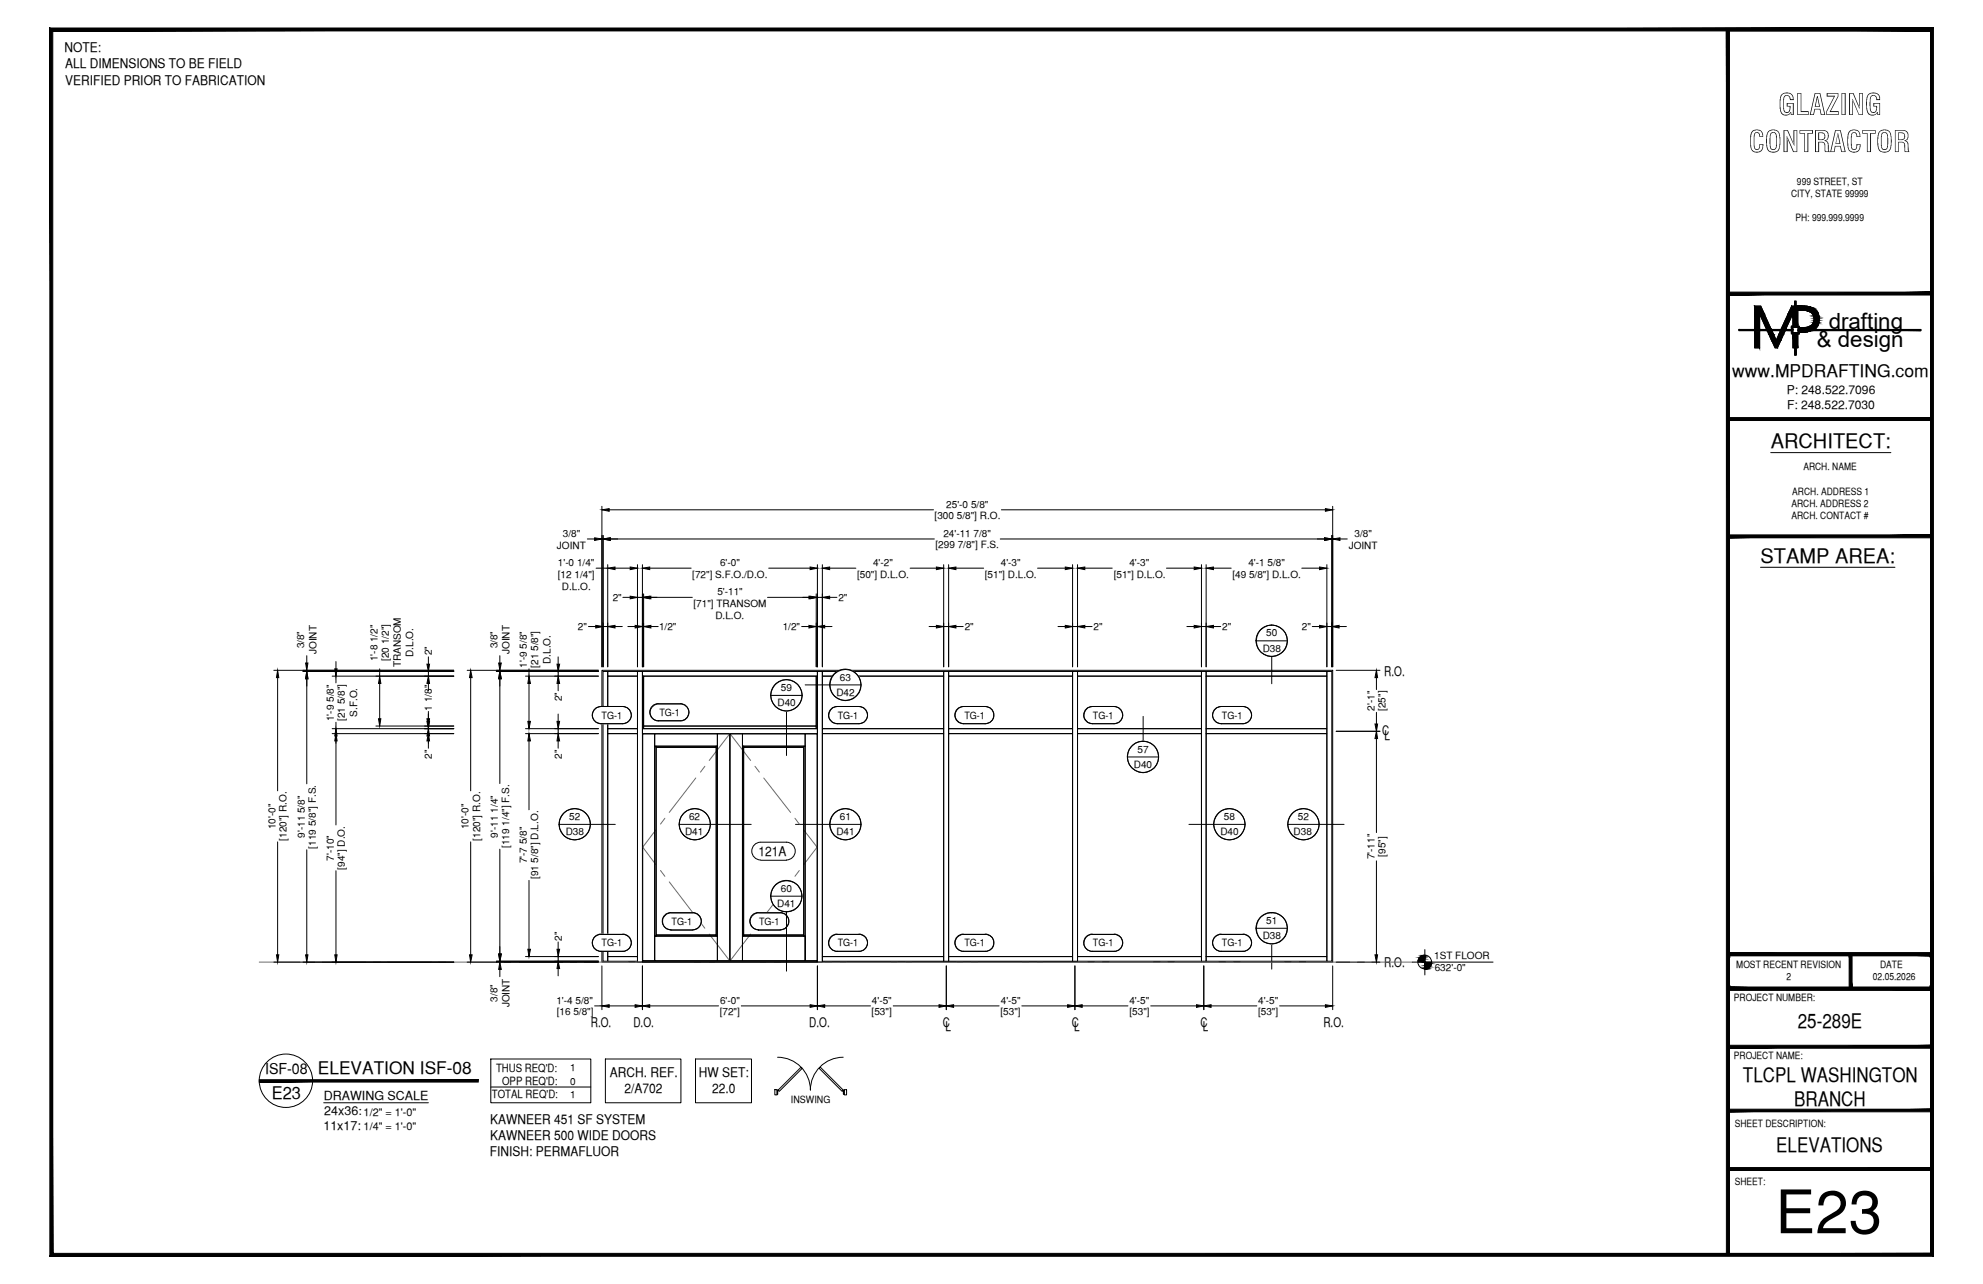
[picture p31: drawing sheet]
<svg xmlns="http://www.w3.org/2000/svg" width="432mm" height="279mm" viewBox="0 0 432 279" stroke-linecap="round" stroke-linejoin="round" font-family="sans-serif">
<defs><g id="words">
<text font-size="13.1" x="386.6" y="268.4">E23</text>
<g font-size="6.3">
<text x="387.2" y="25">GLAZING</text>
<text x="380.8" y="33.1">CONTRACTOR</text>
</g>
<g font-size="4.9">
<text x="398.2" y="71.5">drafting</text>
<text x="395.6" y="75.5">&amp; design</text>
</g>
<g font-size="4.4">
<text x="385.6" y="97.5">ARCHITECT:</text>
<text x="383.3" y="122.5">STAMP AREA:</text>
<text x="391.5" y="223.7">25-289E</text>
<text x="379.5" y="235.4">TLCPL WASHINGTON</text>
<text x="390.7" y="240.7">BRANCH</text>
<text x="386.8" y="250.7">ELEVATIONS</text>
</g>
<g font-size="3.8">
<text x="377.2" y="82">www.MPDRAFTING.com</text>
<text x="69.2" y="233.6">ELEVATION ISF-08</text>
<text x="59.2" y="239.1">E23</text>
</g>
<text font-size="3.3" x="57.7" y="233.8">ISF-08</text>
<g font-size="2.9">
<text x="14" y="11.2">NOTE:</text>
<text x="14.2" y="14.8">ALL DIMENSIONS TO BE FIELD</text>
<text x="14.2" y="18.4">VERIFIED PRIOR TO FABRICATION</text>
<text x="301.4" y="147">R.O.</text>
<text x="301" y="160">C</text>
<text x="301.5" y="161">L</text>
<text x="165.2" y="186.2">121A</text>
<text x="301.4" y="210.3">R.O.</text>
<text x="128.7" y="223.4">R.O.</text>
<text x="137.9" y="223.4">D.O.</text>
<text x="176.2" y="223.4">D.O.</text>
<text x="205.3" y="223.4">C</text>
<text x="205.9" y="224.4">L</text>
<text x="233.4" y="223.4">C</text>
<text x="233.9" y="224.4">L</text>
<text x="261.4" y="223.4">C</text>
<text x="261.9" y="224.4">L</text>
<text x="288.2" y="223.4">R.O.</text>
<text x="132.8" y="234.4">ARCH. REF.</text>
<text x="136" y="237.9">2/A702</text>
<text x="152.1" y="234.4">HW SET:</text>
<text x="155.1" y="237.9">22.0</text>
<text x="106.7" y="244.5">KAWNEER 451 SF SYSTEM</text>
<text x="106.7" y="251.6">FINISH: PERMAFLUOR</text>
<text x="106.7" y="248">KAWNEER 500 WIDE DOORS</text>
</g>
<g font-size="2.7">
<text x="70.5" y="239.3">DRAWING SCALE</text>
<text x="70.4" y="245.9">11x17:</text>
<text x="70.6" y="242.6">24x36:</text>
</g>
<g font-size="2.6">
<text x="389.1" y="85.8">P: 248.522.7096</text>
<text x="389.1" y="89">F: 248.522.7030</text>
</g>
<g font-size="2.5">
<text x="108" y="233.2">THUS REQ'D:</text>
<text x="107.1" y="239">TOTAL REQ'D:</text>
<text x="109.3" y="236.2">OPP REQ'D:</text>
</g>
<g font-size="2.4">
<text x="79.2" y="242.8">1/2&quot; = 1'-0&quot;</text>
<text x="79.2" y="245.9">1/4&quot; = 1'-0&quot;</text>
</g>
<g font-size="2.2">
<text x="391.3" y="40.2">999 STREET, ST</text>
<text x="390" y="42.9">CITY, STATE 99999</text>
<text x="391" y="48.2">PH: 999.999.9999</text>
<text x="390.3" y="107.6">ARCH. ADDRESS 1</text>
<text x="392.7" y="102.3">ARCH. NAME</text>
<text x="203.5" y="113">[300 5/8&quot;] R.O.</text>
<text x="206.1" y="110.5">25'-0 5/8&quot;</text>
<text x="390.1" y="110.3">ARCH. ADDRESS 2</text>
<text x="390.1" y="113">ARCH. CONTACT #</text>
<text x="121.3" y="119.4">JOINT</text>
<text x="122.6" y="116.8">3/8&quot;</text>
<text x="203.7" y="119.3">[299 7/8&quot;] F.S.</text>
<text x="205.4" y="116.8">24'-11 7/8&quot;</text>
<text x="293.7" y="119.4">JOINT</text>
<text x="295" y="116.8">3/8&quot;</text>
<text x="121.5" y="123.2">1'-0 1/4&quot;</text>
<text x="121.5" y="125.7">[12 1/4&quot;]</text>
<text x="150.7" y="125.7">[72&quot;] S.F.O./D.O.</text>
<text x="156.8" y="123.2">6'-0&quot;</text>
<text x="186.6" y="125.7">[50&quot;] D.L.O.</text>
<text x="190.1" y="123.3">4'-2&quot;</text>
<text x="214.4" y="125.7">[51&quot;] D.L.O.</text>
<text x="217.9" y="123.2">4'-3&quot;</text>
<text x="242.5" y="125.7">[51&quot;] D.L.O.</text>
<text x="245.9" y="123.2">4'-3&quot;</text>
<text x="268.4" y="125.7">[49 5/8&quot;] D.L.O.</text>
<text x="271.8" y="123.2">4'-1 5/8&quot;</text>
<text x="122.4" y="128.3">D.L.O.</text>
<text x="133.4" y="130.8">2&quot;</text>
<text x="156.2" y="129.5">5'-11&quot;</text>
<text x="182.6" y="130.8">2&quot;</text>
<text x="125.9" y="137.2">2&quot;</text>
<text x="143.5" y="137.2">1/2&quot;</text>
<text x="151" y="132">[71&quot;] TRANSOM</text>
<text x="155.8" y="134.7">D.L.O.</text>
<text x="170.4" y="137.2">1/2&quot;</text>
<text x="210.1" y="137.2">2&quot;</text>
<text x="238.1" y="137.2">2&quot;</text>
<text x="266.1" y="137.2">2&quot;</text>
<text x="283.5" y="137.2">2&quot;</text>
<text x="66.2" y="141.1" transform="rotate(-90 66.2 141.1)">3/8&quot;</text>
<text x="68.9" y="142.4" transform="rotate(-90 68.9 142.4)">JOINT</text>
<text x="82.2" y="143.9" transform="rotate(-90 82.2 143.9)">1'-8 1/2&quot;</text>
<text x="84.6" y="143.8" transform="rotate(-90 84.6 143.8)">[20 1/2&quot;]</text>
<text x="90" y="142.9" transform="rotate(-90 90 142.9)">D.L.O.</text>
<text x="94" y="142.6" transform="rotate(-90 94 142.6)">2&quot;</text>
<text x="108.3" y="141.1" transform="rotate(-90 108.3 141.1)">3/8&quot;</text>
<text x="110.9" y="142.4" transform="rotate(-90 110.9 142.4)">JOINT</text>
<text x="275" y="141.8">D38</text>
<text x="275.7" y="138.5">50</text>
<text x="87.3" y="145.2" transform="rotate(-90 87.3 145.2)">TRANSOM</text>
<text x="114.7" y="145.4" transform="rotate(-90 114.7 145.4)">1'-9 5/8&quot;</text>
<text x="117.2" y="145.3" transform="rotate(-90 117.2 145.3)">[21 5/8&quot;]</text>
<text x="119.9" y="144.5" transform="rotate(-90 119.9 144.5)">D.L.O.</text>
<text x="182.9" y="148.1">63</text>
<text x="77.8" y="156" transform="rotate(-90 77.8 156)">S.F.O.</text>
<text x="94" y="154.6" transform="rotate(-90 94 154.6)">1 1/8&quot;</text>
<text x="122.4" y="152.6" transform="rotate(-90 122.4 152.6)">2&quot;</text>
<text x="143.6" y="155.8">TG-1</text>
<text x="169.3" y="153.7">D40</text>
<text x="170.1" y="150.4">59</text>
<text x="182.1" y="151.4">D42</text>
<text x="299.3" y="154.7" transform="rotate(-90 299.3 154.7)">2'-1&quot;</text>
<text x="301.7" y="154.7" transform="rotate(-90 301.7 154.7)">[25&quot;]</text>
<text x="72.7" y="156.9" transform="rotate(-90 72.7 156.9)">1'-9 5/8&quot;</text>
<text x="75.1" y="156.9" transform="rotate(-90 75.1 156.9)">[21 5/8&quot;]</text>
<text x="131" y="156.4">TG-1</text>
<text x="182.4" y="156.4">TG-1</text>
<text x="210" y="156.4">TG-1</text>
<text x="238" y="156.4">TG-1</text>
<text x="266.1" y="156.4">TG-1</text>
<text x="94" y="165.1" transform="rotate(-90 94 165.1)">2&quot;</text>
<text x="122.4" y="165.1" transform="rotate(-90 122.4 165.1)">2&quot;</text>
<text x="246.9" y="167.1">D40</text>
<text x="247.7" y="163.8">57</text>
<text x="124" y="178.4">52</text>
<text x="150.1" y="178.4">62</text>
<text x="182.9" y="178.4">61</text>
<text x="266.5" y="178.4">58</text>
<text x="282.6" y="178.4">52</text>
<text x="60" y="180.5" transform="rotate(-90 60 180.5)">10'-0&quot;</text>
<text x="62.4" y="182.9" transform="rotate(-90 62.4 182.9)">[120&quot;] R.O.</text>
<text x="66.4" y="182.3" transform="rotate(-90 66.4 182.3)">9'-11 5/8&quot;</text>
<text x="68.8" y="184.7" transform="rotate(-90 68.8 184.7)">[119 5/8&quot;] F.S.</text>
<text x="102" y="180.5" transform="rotate(-90 102 180.5)">10'-0&quot;</text>
<text x="104.5" y="182.9" transform="rotate(-90 104.5 182.9)">[120&quot;] R.O.</text>
<text x="108.4" y="182.2" transform="rotate(-90 108.4 182.2)">9'-11 1/4&quot;</text>
<text x="110.9" y="184.5" transform="rotate(-90 110.9 184.5)">[119 1/4&quot;] F.S.</text>
<text x="123.2" y="181.7">D38</text>
<text x="149.2" y="181.7">D41</text>
<text x="182.1" y="181.7">D41</text>
<text x="265.7" y="181.7">D40</text>
<text x="281.7" y="181.7">D38</text>
<text x="72.7" y="187.3" transform="rotate(-90 72.7 187.3)">7'-10&quot;</text>
<text x="75.1" y="189.2" transform="rotate(-90 75.1 189.2)">[94&quot;] D.O.</text>
<text x="114.7" y="187.9" transform="rotate(-90 114.7 187.9)">7'-7 5/8&quot;</text>
<text x="117.2" y="191.3" transform="rotate(-90 117.2 191.3)">[91 5/8&quot;] D.L.O.</text>
<text x="299.3" y="187" transform="rotate(-90 299.3 187)">7'-11&quot;</text>
<text x="301.7" y="186.4" transform="rotate(-90 301.7 186.4)">[95&quot;]</text>
<text x="169.2" y="197.4">D41</text>
<text x="170.1" y="194.1">60</text>
<text x="146.2" y="201.3">TG-1</text>
<text x="165.3" y="201.3">TG-1</text>
<text x="275.7" y="201">51</text>
<text x="122.4" y="204.7" transform="rotate(-90 122.4 204.7)">2&quot;</text>
<text x="131" y="205.9">TG-1</text>
<text x="182.4" y="205.9">TG-1</text>
<text x="210" y="205.9">TG-1</text>
<text x="238" y="205.9">TG-1</text>
<text x="266.1" y="205.9">TG-1</text>
<text x="275" y="204.3">D38</text>
<text x="312.3" y="208.7">1ST FLOOR</text>
<text x="312.4" y="211.3">632'-0&quot;</text>
<text x="378.1" y="210.6">MOST RECENT REVISION</text>
<text x="389" y="213.3">2</text>
<text x="407.8" y="213.2">02.05.2026</text>
<text x="409.4" y="210.6">DATE</text>
<text x="108.3" y="217.9" transform="rotate(-90 108.3 217.9)">3/8&quot;</text>
<text x="110.9" y="219.2" transform="rotate(-90 110.9 219.2)">JOINT</text>
<text x="121.2" y="218.4">1'-4 5/8&quot;</text>
<text x="121.2" y="220.9">[16 5/8&quot;]</text>
<text x="156.7" y="220.9">[72&quot;]</text>
<text x="156.8" y="218.4">6'-0&quot;</text>
<text x="189.8" y="220.9">[53&quot;]</text>
<text x="189.9" y="218.4">4'-5&quot;</text>
<text x="217.9" y="220.9">[53&quot;]</text>
<text x="217.9" y="218.4">4'-5&quot;</text>
<text x="245.9" y="218.4">4'-5&quot;</text>
<text x="245.9" y="220.9">[53&quot;]</text>
<text x="273.9" y="220.9">[53&quot;]</text>
<text x="274" y="218.4">4'-5&quot;</text>
<text x="377.6" y="217.8">PROJECT NUMBER:</text>
<text x="124.1" y="233.1">1</text>
<text x="377.6" y="230.4">PROJECT NAME:</text>
<text x="124.1" y="236">0</text>
<text x="124.1" y="238.8">1</text>
<text x="172.2" y="240.1">INSWING</text>
<text x="377.8" y="245.2">SHEET DESCRIPTION:</text>
<text x="377.8" y="257.9">SHEET:</text>
</g>
</g></defs>
<!-- layer: COMPONENTS -->
<g fill="none" stroke="#000" stroke-width=".22">
<path d="M131.3 146.1h1v63.1h-1zM132.3 146.1h6.5v1h-6.5zM132.3 158.6h6.5v1h-6.5zM138.8 146.1h1.1v63.3h-1.1zM139.9 146.1h38.1v1h-38.1zM139.9 158.6h38.1v1h-38.1zM178 146.1h1.1v63.3h-1.1zM179.1 146.1h26.4v1h-26.4zM179.1 158.6h26.4v1h-26.4zM205.5 146.1h1.1v63.1h-1.1zM206.6 146.1h27v1h-27zM206.6 158.6h27v1h-27z"/>
<path d="M233.6 146.1h1v63.1h-1zM234.6 146.1h27v1h-27zM234.6 158.6h27v1h-27zM261.6 146.1h1v63.1h-1zM262.6 146.1h26.3v1h-26.3zM262.6 158.6h26.3v1h-26.3zM288.9 146.1h1.1v63.1h-1.1zM132.3 208.2h6.5v1h-6.5zM179.1 208.2h26.4v1h-26.4zM206.6 208.2h27v1h-27zM234.6 208.2h27v1h-27zM262.6 208.2h26.3v1h-26.3z"/>
</g>
<!-- layer: ROUGH OPENING -->
<path d="M131.1 145.9h159.1v63.5h-159.1zM139.9 209.4h.1M178 209.4h.1" fill="none" stroke="#000" stroke-width=".22"/>
<!-- layer: SYMBOLS -->
<g fill="none" stroke="#fff" stroke-width=".22">
<path d="M276.9 136l.9 .1M130.6 157.4h5.4l-5.1 .1h4.7M135.6 153.7l-5 .1h5.4M143.1 156.8h5.4h-5.1h4.7M148.1 153.2h-5h5.4M171.3 147.9l.8 .1M182 157.4h5.4l-5.1 .1h4.8M184.1 145.7l.9 .1M187.1 153.7l-5.1 .1h5.4M209.5 157.4h5.4l-5.1 .1h4.8M214.6 153.7l-5.1 .1h5.4M237.6 157.4h5.4l-5.1 .1h4.7"/>
<path d="M242.6 153.7l-5 .1h5.4M265.6 157.4h5.4l-5.1 .1h4.8M270.7 153.7l-5.1 .1h5.4M125.2 176l.8 .1M151.3 176l-.9 .1M184.1 176l.9 .1M248.9 161.3l.8 .1M267.7 176l.9 .1M283.8 176l-.8 .1M150.9 198.6l-5.1 .1h5.4M169.9 198.6l-5.1 .1h5.4M171.3 191.6l.8 .2"/>
<path d="M276.9 198.6l.9 .1M130.6 207h5.4h-5.1h4.7M135.6 203.3h-5h5.4M145.8 202.3h5.4l-5.1 .1h4.8M164.8 202.3h5.4l-5 .1h4.7M182 207h5.4h-5.1h4.8M187.1 203.3h-5.1h5.4M209.5 207h5.4h-5.1h4.8M214.6 203.3h-5.1h5.4M237.6 207h5.4h-5.1h4.7M242.6 203.3h-5h5.4M265.6 207h5.4h-5.1h4.8"/>
<path d="M270.7 203.3h-5.1h5.4"/>
</g>
<g fill="#fff" stroke="#fff" stroke-width=".22">
<path d="M123.4 182.3l1.8 .5zM123.4 182.3l2.6 .3-.8 .2zM122.7 181.8l.7 .5 2.6 .3zM122.7 181.8l4.2 .5-.9 .3zM122.2 181l.5 .8 4.2 .5zM122.2 181l5.4 .8-.7 .5zM121.9 180.2l.3 .8 5.4 .8zM121.9 180.2l6.2 .8-.5 .8zM121.8 179.4l.1 .8 6.2 .8zM121.8 179.4l6.7 .8-.4 .8zM121.9 178.5l-.1 .9 6.7 .8zM121.9 178.5l6.7 .9-.1 .8zM122.2 177.7l-.3 .8 6.7 .9zM122.2 177.7l6.3 .8 .1 .9zM122.7 177l-.5 .7 6.3 .8zM122.7 177l5.4 .7 .4 .8zM122.7 177l5.4 .7-4.7-1.3zM123.4 176.4l4.2 .6 .5 .7zM123.4 176.4l4.2 .6-3.3-.9zM124.3 176.1l2.6 .3 .7 .6zM124.3 176.1l2.6 .3-1.7-.4zM125.2 176l1.7 .4z"/>
<path d="M236.9 203.6l.7-.3h5.4zM236.9 203.6h6.6l-.5-.3zM236.5 204l.4-.4h6.6zM236.5 204h7.5l-.5-.4zM236.5 204h7.5l-7.8 .5zM236.2 204.5h8.1l-.3-.5zM236.2 204.5h8.1l-8.3 .7zM236 205.2h8.5l-.2-.7zM236 205.2h8.5l-8.4 .6zM236.1 205.8h8.2l.2-.6zM236.1 205.8h8.2l-7.8 .6zM236.5 206.4h7.5l.3-.6zM236.5 206.4h7.5l-7.1 .4zM236.9 206.8h6.7l.4-.4zM236.9 206.8h6.7l-6 .2zM237.6 207h5.4l.6-.2z"/>
<path d="M265 203.6l.6-.3h5.4zM265 203.6h6.6l-.6-.3zM264.5 204l.5-.4h6.6zM264.5 204h7.6l-.5-.4zM264.5 204h7.6l-7.9 .5zM264.2 204.5h8.2l-.3-.5zM264.2 204.5h8.2l-8.4 .7zM264 205.2h8.5l-.1-.7zM264 205.2h8.5l-8.3 .6zM264.2 205.8h8.2l.1-.6zM264.2 205.8h8.2l-7.9 .6zM264.5 206.4h7.6l.3-.6zM264.5 206.4h7.6l-7.1 .4zM265 206.8h6.6l.5-.4zM265 206.8h6.6l-6 .2zM265.6 207h5.4l.6-.2z"/>
<path d="M266 182.3l1.7 .5zM266 182.3l2.6 .3-.9 .2zM265.3 181.8l.7 .5 2.6 .3zM265.3 181.8l4.1 .5-.8 .3zM264.8 181l.5 .8 4.1 .5zM264.8 181l5.3 .8-.7 .5zM264.4 180.2l.4 .8 5.3 .8zM264.4 180.2l6.2 .8-.5 .8zM264.3 179.4l.1 .8 6.2 .8zM264.3 179.4l6.7 .8-.4 .8zM264.4 178.5l-.1 .9 6.7 .8zM264.4 178.5l6.7 .9-.1 .8zM264.8 177.7l-.4 .8 6.7 .9zM264.8 177.7l6.2 .8 .1 .9zM265.3 177l-.5 .7 6.2 .8zM265.3 177l5.3 .7 .4 .8zM265.3 177l5.3 .7-4.6-1.3zM266 176.4l4.1 .6 .5 .7zM266 176.4l4.1 .6-3.3-.9zM266.8 176.1l2.6 .3 .7 .6zM266.8 176.1l2.6 .3-1.7-.4zM267.7 176l1.7 .4z"/>
<path d="M283.8 182.8l1.8-.5zM283 182.6l.8 .2 1.8-.5zM283 182.6l3.3-.8-.7 .5zM282.1 182.3l.9 .3 3.3-.8zM282.1 182.3l4.7-1.3-.5 .8zM281.4 181.8l.7 .5 4.7-1.3zM281.4 181.8l5.7-1.6-.3 .8zM280.9 181l.5 .8 5.7-1.6zM280.9 181l6.4-1.6-.2 .8zM280.5 180.2l.4 .8 6.4-1.6zM280.5 180.2l6.6-1.7 .2 .9zM280.4 179.4l.1 .8 6.6-1.7zM280.4 179.4l6.4-1.7 .3 .8zM280.5 178.5l-.1 .9 6.4-1.7zM280.5 178.5l5.8-1.5 .5 .7zM280.9 177.7l-.4 .8 5.8-1.5zM280.9 177.7l4.7-1.3 .7 .6zM281.4 177l-.5 .7 4.7-1.3zM281.4 177l3.3-.9 .9 .3zM281.4 177l3.3-.9-2.6 .3zM282.1 176.4l1.7-.4 .9 .1zM282.1 176.4l1.7-.4z"/>
<path d="M275.2 142.4l.8 .3 .9 .2zM275.2 142.4l2.6 .3-.9 .2zM274.5 141.9l.7 .5 2.6 .3zM274.5 141.9l4.1 .5-.8 .3zM274 141.2l.5 .7 4.1 .5zM274 141.2l5.3 .7-.7 .5zM273.7 140.3l.3 .9 5.3 .7zM273.7 140.3l6.2 .9-.6 .7zM273.6 139.4l.1 .9 6.2 .9zM273.6 139.4l6.6 .9-.3 .9zM273.7 138.6l-.1 .8 6.6 .9zM273.7 138.6l6.7 .8-.2 .9zM274 137.7l-.3 .9 6.7 .8zM274 137.7l6.2 .9 .2 .8zM274.5 137l-.5 .7 6.2 .9zM274.5 137l5.4 .7 .3 .9zM274.5 137l5.4 .7-4.7-1.2zM275.2 136.5l4.1 .5 .6 .7zM275.2 136.5l4.1 .5-3.3-.9zM276 136.1l2.6 .4 .7 .5zM276 136.1l2.6 .4-1.7-.5zM276.9 136l.9 .1 .8 .4z"/>
<path d="M275.2 205l1.7 .4zM275.2 205l2.6 .3-.9 .1zM274.5 204.4l.7 .6 2.6 .3zM274.5 204.4l4.1 .6-.8 .3zM274 203.7l.5 .7 4.1 .6zM274 203.7l5.3 .7-.7 .6zM273.7 202.9l.3 .8 5.3 .7zM273.7 202.9l6.2 .8-.6 .7zM273.6 202l.1 .9 6.2 .8zM273.6 202l6.6 .9-.3 .8zM273.7 201.1l-.1 .9 6.6 .9zM273.7 201.1l6.7 .9-.2 .9zM274 200.3l-.3 .8 6.7 .9zM274 200.3l6.2 .8 .2 .9zM274.5 199.6l-.5 .7 6.2 .8zM274.5 199.6l5.4 .7 .3 .8zM274.5 199.6l5.4 .7-4.7-1.2zM275.2 199.1l4.1 .5 .6 .7zM275.2 199.1l4.1 .5-3.3-.9zM276 198.7l2.6 .4 .7 .5zM276 198.7l2.6 .4-1.7-.5zM276.9 198.6l.9 .1 .8 .4z"/>
<path d="M236.9 154l.7-.2h5.4zM236.9 154h6.6l-.5-.2zM236.9 154h6.6l-7 .4zM236.5 154.4h7.5l-.5-.4zM236.5 154.4h7.5l-7.8 .6zM236.2 155h8.1l-.3-.6zM236.2 155h8.1l-8.3 .6zM236 155.6h8.5l-.2-.6zM236 155.6h8.5l-8.4 .7zM236.1 156.3h8.2l.2-.7zM236.1 156.3h8.2l-7.8 .5zM236.5 156.8h7.5l.3-.5zM236.5 156.8h7.5l-7.1 .4zM236.9 157.2h6.7l.4-.4zM236.9 157.2h6.7l-6 .2zM237.6 157.4h5.4l.6-.2z"/>
<path d="M265 154l.6-.2h5.4zM265 154h6.6l-.6-.2zM264.5 154.4l.5-.4h6.6zM264.5 154.4h7.6l-.5-.4zM264.5 154.4h7.6l-7.9 .6zM264.2 155h8.2l-.3-.6zM264.2 155h8.2l-8.4 .6zM264 155.6h8.5l-.1-.6zM264 155.6h8.5l-8.3 .7zM264.2 156.3h8.2l.1-.7zM264.2 156.3h8.2l-7.9 .5zM264.5 156.8h7.6l.3-.5zM264.5 156.8h7.6l-7.1 .4zM265 157.2h6.6l.5-.4zM265 157.2h6.6l-6 .2zM265.6 157.4h5.4l.6-.2z"/>
<path d="M247.2 167.6l.8 .4 .9 .1zM247.2 167.6l2.5 .4-.8 .1zM246.5 167.1l.7 .5 2.5 .4zM246.5 167.1l4.1 .5-.9 .4zM245.9 166.4l.6 .7 4.1 .5zM245.9 166.4l5.4 .7-.7 .5zM245.6 165.6l.3 .8 5.4 .7zM245.6 165.6l6.2 .8-.5 .7zM245.5 164.7l.1 .9 6.2 .8zM245.5 164.7l6.7 .9-.4 .8zM245.6 163.8l-.1 .9 6.7 .9zM245.6 163.8l6.7 .9-.1 .9zM245.9 163l-.3 .8 6.7 .9zM245.9 163l6.3 .8 .1 .9zM246.5 162.3l-.6 .7 6.3 .8zM246.5 162.3l5.3 .7 .4 .8zM246.5 162.3l5.3 .7-4.6-1.3zM247.2 161.7l4.1 .6 .5 .7zM247.2 161.7l4.1 .6-3.3-.9zM248 161.4l2.6 .3 .7 .6zM248 161.4l2.6 .3-1.7-.4zM248.9 161.3l1.7 .4z"/>
<path d="M169.5 154.2l.9 .4 .9 .1zM169.5 154.2l2.6 .4-.8 .1zM168.8 153.7l.7 .5 2.6 .4zM168.8 153.7l4.2 .5-.9 .4zM168.3 153l.5 .7 4.2 .5zM168.3 153l5.4 .7-.7 .5zM168 152.2l.3 .8 5.4 .7zM168 152.2l6.2 .8-.5 .7zM167.8 151.3l.2 .9 6.2 .8zM167.8 151.3l6.8 .9-.4 .8zM168 150.4l-.2 .9 6.8 .9zM168 150.4l6.7 .9-.1 .9zM168.3 149.6l-.3 .8 6.7 .9zM168.3 149.6l6.3 .8 .1 .9zM168.8 148.9l-.5 .7 6.3 .8zM168.8 148.9l5.4 .7 .4 .8zM168.8 148.9l5.4 .7-4.7-1.2zM169.5 148.4l4.2 .5 .5 .7zM169.5 148.4l4.2 .5-3.3-.9zM170.4 148l2.6 .4 .7 .5zM170.4 148l2.6 .4-1.7-.5zM171.3 147.9l.8 .1 .9 .4z"/>
<path d="M182.4 182.3l1.7 .5zM182.4 182.3l2.6 .3-.9 .2zM181.7 181.8l.7 .5 2.6 .3zM181.7 181.8l4.1 .5-.8 .3zM181.2 181l.5 .8 4.1 .5zM181.2 181l5.3 .8-.7 .5zM180.8 180.2l.4 .8 5.3 .8zM180.8 180.2l6.3 .8-.6 .8zM180.7 179.4l.1 .8 6.3 .8zM180.7 179.4l6.7 .8-.3 .8zM180.8 178.5l-.1 .9 6.7 .8zM180.8 178.5l6.7 .9-.1 .8zM181.2 177.7l-.4 .8 6.7 .9zM181.2 177.7l6.2 .8 .1 .9zM181.7 177l-.5 .7 6.2 .8zM181.7 177l5.4 .7 .3 .8zM181.7 177l5.4 .7-4.7-1.3zM182.4 176.4l4.1 .6 .6 .7zM182.4 176.4l4.1 .6-3.2-.9zM183.3 176.1l2.5 .3 .7 .6zM183.3 176.1l2.5 .3-1.7-.4zM184.1 176l1.7 .4z"/>
<path d="M142.5 153.4l.6-.2h5.4zM142.5 153.4h6.6l-.6-.2zM142 153.9l.5-.5h6.6zM142 153.9h7.6l-.5-.5zM142 153.9h7.6l-7.9 .5zM141.7 154.4h8.2l-.3-.5zM141.7 154.4h8.2l-8.4 .6zM141.5 155h8.6l-.2-.6zM141.5 155h8.6l-8.4 .6zM141.7 155.6h8.2l.2-.6zM141.7 155.6h8.2l-7.9 .6zM142 156.2h7.6l.3-.6zM142 156.2h7.6l-7.1 .5zM142.5 156.7h6.6l.5-.5zM142.5 156.7h6.6l-6 .1zM143.1 156.8h5.4l.6-.1z"/>
<path d="M208.9 203.6l.6-.3h5.4zM208.9 203.6h6.6l-.6-.3zM208.4 204l.5-.4h6.6zM208.4 204h7.6l-.5-.4zM208.4 204h7.6l-7.9 .5zM208.1 204.5h8.2l-.3-.5zM208.1 204.5h8.2l-8.3 .7zM208 205.2h8.4l-.1-.7zM208 205.2h8.4l-8.3 .6zM208.1 205.8h8.2l.1-.6zM208.1 205.8h8.2l-7.9 .6zM208.4 206.4h7.6l.3-.6zM208.4 206.4h7.6l-7.1 .4zM208.9 206.8h6.6l.5-.4zM208.9 206.8h6.6l-6 .2zM209.5 207h5.4l.6-.2z"/>
<path d="M208.9 154l.6-.2h5.4zM208.9 154h6.6l-.6-.2zM208.4 154.4l.5-.4h6.6zM208.4 154.4h7.6l-.5-.4zM208.4 154.4h7.6l-7.9 .6zM208.1 155h8.2l-.3-.6zM208.1 155h8.2l-8.3 .6zM208 155.6h8.4l-.1-.6zM208 155.6h8.4l-8.3 .7zM208.1 156.3h8.2l.1-.7zM208.1 156.3h8.2l-7.9 .5zM208.4 156.8h7.6l.3-.5zM208.4 156.8h7.6l-7.1 .4zM208.9 157.2h6.6l.5-.4zM208.9 157.2h6.6l-6 .2zM209.5 157.4h5.4l.6-.2z"/>
<path d="M181.4 203.6l.6-.3h5.4zM181.4 203.6h6.6l-.6-.3zM180.9 204l.5-.4h6.6zM180.9 204h7.6l-.5-.4zM180.9 204h7.6l-7.9 .5zM180.6 204.5h8.2l-.3-.5zM180.6 204.5h8.2l-8.3 .7zM180.5 205.2h8.4l-.1-.7zM180.5 205.2h8.4l-8.4 .6zM180.5 205.8h8.3l.1-.6zM180.5 205.8h8.3l-7.9 .6zM180.9 206.4h7.6l.3-.6zM180.9 206.4h7.6l-7.1 .4zM181.4 206.8h6.6l.5-.4zM181.4 206.8h6.6l-6 .2zM182 207h5.4l.6-.2z"/>
<path d="M181.4 154l.6-.2h5.4zM181.4 154h6.6l-.6-.2zM181.4 154h6.6l-7.1 .4zM180.9 154.4h7.6l-.5-.4zM180.9 154.4h7.6l-7.9 .6zM180.6 155h8.2l-.3-.6zM180.6 155h8.2l-8.3 .6zM180.5 155.6h8.4l-.1-.6zM180.5 155.6h8.4l-8.4 .7zM180.5 156.3h8.3l.1-.7zM180.5 156.3h8.3l-7.9 .5zM180.9 156.8h7.6l.3-.5zM180.9 156.8h7.6l-7.1 .4zM181.4 157.2h6.6l.5-.4zM181.4 157.2h6.6l-6 .2zM182 157.4h5.4l.6-.2z"/>
<path d="M129.9 203.6l.7-.3h5.4zM129.9 203.6h6.6l-.5-.3zM129.4 204l.5-.4h6.6zM129.4 204h7.6l-.5-.4zM129.4 204h7.6l-7.9 .5zM129.1 204.5h8.3l-.4-.5zM129.1 204.5h8.3l-8.4 .7zM129 205.2h8.5l-.1-.7zM129 205.2h8.5l-8.4 .6zM129.1 205.8h8.3l.1-.6zM129.1 205.8h8.3l-8 .6zM129.4 206.4h7.6l.4-.6zM129.4 206.4h7.6l-7.1 .4zM129.9 206.8h6.6l.5-.4zM129.9 206.8h6.6l-5.9 .2zM130.6 207h5.4l.5-.2z"/>
<path d="M129.9 154l.7-.2h5.4zM129.9 154h6.6l-.5-.2zM129.4 154.4l.5-.4h6.6zM129.4 154.4h7.6l-.5-.4zM129.4 154.4h7.6l-7.9 .6zM129.1 155h8.3l-.4-.6zM129.1 155h8.3l-8.4 .6zM129 155.6h8.5l-.1-.6zM129 155.6h8.5l-8.4 .7zM129.1 156.3h8.3l.1-.7zM129.1 156.3h8.3l-8 .5zM129.4 156.8h7.6l.4-.5zM129.4 156.8h7.6l-7.1 .4zM129.9 157.2h6.6l.5-.4zM129.9 157.2h6.6l-5.9 .2zM130.6 157.4h5.4l.5-.2z"/>
<path d="M145.2 198.9l.6-.2h5.4zM145.2 198.9h6.6l-.6-.2zM145.2 198.9h6.6l-7.1 .4zM144.7 199.3h7.6l-.5-.4zM144.7 199.3h7.6l-8 .5zM144.3 199.8h8.3l-.3-.5zM144.3 199.8h8.3l-8.3 .7zM144.3 200.5h8.4l-.1-.7zM144.3 200.5h8.4l-8.4 .6zM144.3 201.1h8.3l.1-.6zM144.3 201.1h8.3l-7.9 .6zM144.7 201.7h7.6l.3-.6zM144.7 201.7h7.6l-7.1 .4zM145.2 202.1h6.6l.5-.4zM145.2 202.1h6.6l-6 .2zM145.8 202.3h5.4l.6-.2z"/>
<path d="M164.3 198.9l.5-.2h5.4zM164.3 198.9h6.6l-.7-.2zM163.8 199.3l.5-.4h6.6zM163.8 199.3h7.5l-.4-.4zM163.8 199.3h7.5l-7.9 .5zM163.4 199.8h8.3l-.4-.5zM163.4 199.8h8.3l-8.4 .7zM163.3 200.5h8.5l-.1-.7zM163.3 200.5h8.5l-8.4 .6zM163.4 201.1h8.3l.1-.6zM163.4 201.1h8.3l-7.9 .6zM163.8 201.7h7.5l.4-.6zM163.8 201.7h7.5l-7 .4zM164.3 202.1h6.6l.4-.4zM164.3 202.1h6.6l-6.1 .2zM164.8 202.3h5.4l.7-.2z"/>
<path d="M169.5 198l1.8 .4zM169.5 198l2.6 .3-.8 .1zM168.8 197.4l.7 .6 2.6 .3zM168.8 197.4l4.2 .6-.9 .3zM168.3 196.7l.5 .7 4.2 .6zM168.3 196.7l5.4 .7-.7 .6zM168 195.9l.3 .8 5.4 .7zM168 195.9l6.2 .8-.5 .7zM167.8 195l.2 .9 6.2 .8zM167.8 195l6.7 .9-.3 .8zM168 194.1l-.2 .9 6.7 .9zM168 194.1l6.6 .9-.1 .9zM168.3 193.4l-.3 .7 6.6 .9zM168.3 193.4l6.2 .7 .1 .9zM168.8 192.6l-.5 .8 6.2 .7zM168.8 192.6l5.4 .8 .3 .7zM168.8 192.6l5.4 .8-4.7-1.3zM169.5 192.1l4.2 .5 .5 .8zM169.5 192.1l4.2 .5-3.3-.8zM170.4 191.8l2.6 .3 .7 .5zM170.4 191.8l2.6 .3-1.7-.5zM171.3 191.6l1.7 .5z"/>
<path d="M151.3 182.8l1.7-.5zM150.4 182.6l.9 .2 1.7-.5zM150.4 182.6l3.3-.8-.7 .5zM149.6 182.3l.8 .3 3.3-.8zM149.6 182.3l4.6-1.3-.5 .8zM148.9 181.8l.7 .5 4.6-1.3zM148.9 181.8l5.7-1.6-.4 .8zM148.3 181l.6 .8 5.7-1.6zM148.3 181l6.4-1.6-.1 .8zM148 180.2l.3 .8 6.4-1.6zM148 180.2l6.6-1.7 .1 .9zM147.9 179.4l.1 .8 6.6-1.7zM147.9 179.4l6.3-1.7 .4 .8zM148 178.5l-.1 .9 6.3-1.7zM148 178.5l5.7-1.5 .5 .7zM148.3 177.7l-.3 .8 5.7-1.5zM148.3 177.7l4.7-1.3 .7 .6zM148.9 177l-.6 .7 4.7-1.3zM148.9 177l3.3-.9 .8 .3zM148.9 177l3.3-.9-2.6 .3zM149.6 176.4l1.7-.4 .9 .1zM149.6 176.4l1.7-.4z"/>
<path d="M182.4 152l1.7 .5zM182.4 152l2.6 .3-.9 .2zM181.7 151.4l.7 .6 2.6 .3zM181.7 151.4l4.1 .6-.8 .3zM181.2 150.7l.5 .7 4.1 .6zM181.2 150.7l5.3 .7-.7 .6zM180.8 149.9l.4 .8 5.3 .7zM180.8 149.9l6.3 .8-.6 .7zM180.7 149l.1 .9 6.3 .8zM180.7 149l6.7 .9-.3 .8zM180.8 148.2l-.1 .8 6.7 .9zM180.8 148.2l6.7 .8-.1 .9zM181.2 147.4l-.4 .8 6.7 .8zM181.2 147.4l6.2 .8 .1 .8zM181.7 146.7l-.5 .7 6.2 .8zM181.7 146.7l5.4 .7 .3 .8zM181.7 146.7l5.4 .7-4.7-1.3zM182.4 146.1l4.1 .6 .6 .7zM182.4 146.1l4.1 .6-3.2-.9zM183.3 145.8l2.5 .3 .7 .6zM183.3 145.8l2.5 .3-1.7-.4zM184.1 145.7l1.7 .4z"/>
</g>
<g fill="none" stroke="#000" stroke-width=".22">
<path d="M273.6 139.4h6.8M129.4 154.4l.5-.4 1-.3h4.7a1.87 1.87 0 0 1 1.9 1.9 1.87 1.87 0 0 1-1.9 1.9h-4.7a1.87 1.87 0 0 1-1.7-1.1 1.87 1.87 0 0 1 .2-2zM130.9 157.5h4.7M135.6 153.7a1.87 1.87 0 0 1 1.9 1.9 1.87 1.87 0 0 1-1.9 1.9M135.6 153.7h-4.8a1.87 1.87 0 0 0-1.8 1.9 1.87 1.87 0 0 0 1.8 1.9M142 153.9l.5-.5 .9-.2h4.7a1.84 1.84 0 0 1 2 1.8 1.84 1.84 0 0 1-2 1.8h-4.7a1.81 1.81 0 0 1-1.7-1 1.81 1.81 0 0 1 .3-1.9zM143.4 153.1a1.87 1.87 0 0 0-1.9 1.9 1.87 1.87 0 0 0 1.9 1.8M143.4 153.2h4.7M148.1 153.1a1.87 1.87 0 0 1 1.9 1.9 1.87 1.87 0 0 1-1.9 1.8h-4.7M167.8 151.3h6.9M171.3 154.7v9.7M175.3 149h12.2"/>
<path d="M180.9 154.4l.5-.4 .9-.3h4.8a1.87 1.87 0 0 1 1.8 1.9 1.87 1.87 0 0 1-1.8 1.9h-4.8a1.87 1.87 0 0 1-1.6-1.1 1.87 1.87 0 0 1 .2-2zM182.3 153.7a1.87 1.87 0 0 0-1.9 1.9 1.87 1.87 0 0 0 1.9 1.9M182.3 153.7h4.7a1.87 1.87 0 0 1 1.9 1.9 1.87 1.87 0 0 1-1.9 1.9h-4.7M208.4 154.4l.5-.4 .9-.3h4.8a1.87 1.87 0 0 1 1.8 1.9 1.87 1.87 0 0 1-1.8 1.9h-4.8a1.87 1.87 0 0 1-1.6-1.1 1.87 1.87 0 0 1 .2-2zM209.8 153.7a1.87 1.87 0 0 0-1.9 1.9 1.87 1.87 0 0 0 1.9 1.9M209.8 153.7h4.8M209.8 157.5h4.8M214.5 153.7a1.87 1.87 0 0 1 1.9 1.9 1.87 1.87 0 0 1-1.9 1.9M236.5 154.4l.4-.4 1-.3h4.7a1.87 1.87 0 0 1 1.9 1.9 1.87 1.87 0 0 1-1.9 1.9h-4.7a1.87 1.87 0 0 1-1.7-1.1 1.87 1.87 0 0 1 .3-2zM237.8 153.7a1.87 1.87 0 0 0-1.8 1.9 1.87 1.87 0 0 0 1.8 1.9M237.9 153.7h4.7a1.87 1.87 0 0 1 1.9 1.9 1.87 1.87 0 0 1-1.9 1.9h-4.7M248.9 155.9v5.4"/>
<path d="M264.5 154.4l.5-.4 .9-.3h4.8a1.87 1.87 0 0 1 1.8 1.9 1.87 1.87 0 0 1-1.8 1.9h-4.8a1.87 1.87 0 0 1-1.7-1.1 1.87 1.87 0 0 1 .3-2zM265.9 157.5h4.8M270.7 153.7a1.87 1.87 0 0 1 1.8 1.9 1.87 1.87 0 0 1-1.8 1.9M270.7 153.7h-4.8a1.87 1.87 0 0 0-1.9 1.9 1.87 1.87 0 0 0 1.9 1.9M276.9 142.9v5.9M121.8 179.4h12.2M147.9 179.4h15.7M173.2 179.4h14.3M245.5 164.7h6.8M258.9 179.4h12.2M280.4 179.4h12.3M144.7 199.3l.5-.4 .9-.3h4.8a1.87 1.87 0 0 1 1.8 1.9 1.87 1.87 0 0 1-1.8 1.9h-4.8a1.84 1.84 0 0 1-1.7-1.1 1.84 1.84 0 0 1 .3-2z"/>
<path d="M146.1 198.6a1.87 1.87 0 0 0-1.9 1.8 1.87 1.87 0 0 0 1.9 1.9M146.1 198.6h4.8M150.8 198.6a1.87 1.87 0 0 1 1.9 1.8 1.87 1.87 0 0 1-1.9 1.9M163.8 199.3l.5-.4 .9-.3h4.7a1.87 1.87 0 0 1 1.9 1.9 1.87 1.87 0 0 1-1.9 1.9h-4.7a1.87 1.87 0 0 1-1.7-1.1 1.87 1.87 0 0 1 .3-2zM165.1 198.6a1.87 1.87 0 0 0-1.8 1.8 1.87 1.87 0 0 0 1.8 1.9M165.2 198.6h4.7M167.8 195h6.8M169.9 198.6a1.87 1.87 0 0 1 1.9 1.8 1.87 1.87 0 0 1-1.9 1.9M171.3 198.4v12.9M129.4 204l1.2-.7h5a1.84 1.84 0 0 1 1.9 1.9 1.84 1.84 0 0 1-1.9 1.8h-4.7a1.84 1.84 0 0 1-1.8-1 1.84 1.84 0 0 1 .3-2zM130.8 203.3a1.87 1.87 0 0 0-1.8 1.8 1.87 1.87 0 0 0 1.8 1.9M130.9 203.3h4.7"/>
<path d="M130.9 207h4.7M135.6 203.3a1.87 1.87 0 0 1 1.9 1.8 1.87 1.87 0 0 1-1.9 1.9M146.1 202.4h4.8M165.2 202.4h4.7M180.9 204l1.1-.7h5.1a1.84 1.84 0 0 1 1.8 1.9 1.84 1.84 0 0 1-1.8 1.8h-4.8a1.84 1.84 0 0 1-1.7-1.1 1.84 1.84 0 0 1 .3-1.9zM182.3 203.3a1.87 1.87 0 0 0-1.9 1.8 1.87 1.87 0 0 0 1.9 1.9M182.3 203.3h4.8M187 203.3a1.87 1.87 0 0 1 1.9 1.8 1.87 1.87 0 0 1-1.9 1.9h-4.7M208.4 204l1.1-.7h5.1a1.84 1.84 0 0 1 1.8 1.9 1.84 1.84 0 0 1-1.8 1.8h-4.8a1.84 1.84 0 0 1-1.7-1.1 1.84 1.84 0 0 1 .3-1.9zM209.8 203.3a1.87 1.87 0 0 0-1.9 1.8 1.87 1.87 0 0 0 1.9 1.9M209.8 203.3h4.8M209.8 207h4.8"/>
<path d="M214.5 203.3a1.87 1.87 0 0 1 1.9 1.8 1.87 1.87 0 0 1-1.9 1.9M236.5 204l1.1-.7h5a1.84 1.84 0 0 1 1.9 1.9 1.84 1.84 0 0 1-1.9 1.8h-4.7a1.84 1.84 0 0 1-1.7-1.1 1.84 1.84 0 0 1 .3-1.9zM237.8 203.3a1.87 1.87 0 0 0-1.8 1.8 1.87 1.87 0 0 0 1.8 1.9M237.9 203.3h4.7M242.6 203.3a1.87 1.87 0 0 1 1.9 1.8 1.87 1.87 0 0 1-1.9 1.9h-4.7M264.5 204l1.1-.7h5.1a1.84 1.84 0 0 1 1.8 1.9 1.84 1.84 0 0 1-1.8 1.8h-4.8a1.84 1.84 0 0 1-1.7-1 1.84 1.84 0 0 1 .3-2zM265.9 203.3a1.87 1.87 0 0 0-1.9 1.8 1.87 1.87 0 0 0 1.9 1.9M265.9 203.3h4.8M265.9 207h4.8M270.7 203.3a1.87 1.87 0 0 1 1.8 1.8 1.87 1.87 0 0 1-1.8 1.9M273.6 202h6.8M276.9 205.4v5.5"/>
<path d="M307.5 209.4h17.6M310.3 206.6v5.6M106.9 230.4h21.8v9.6h-21.8zM106.9 236.5h21.8"/>
<circle cx="276.9" cy="139.4" r="3.4"/>
<circle cx="277" cy="139.4" r="3.4"/>
<circle cx="171.2" cy="151.3" r="3.4"/>
<circle cx="171.3" cy="151.3" r="3.4"/>
<circle cx="184.1" cy="149" r="3.4"/>
<circle cx="184.1" cy="149.1" r="3.4"/>
<circle cx="125.1" cy="179.4" r="3.4"/>
<circle cx="125.2" cy="179.4" r="3.4"/>
<circle cx="151.3" cy="179.4" r="3.4"/>
<circle cx="184.1" cy="179.4" r="3.4"/>
<circle cx="248.9" cy="164.7" r="3.4"/>
<circle cx="267.7" cy="179.4" r="3.4"/>
<circle cx="267.7" cy="179.3" r="3.4"/>
<circle cx="283.8" cy="179.4" r="3.4"/>
<circle cx="283.8" cy="179.3" r="3.4"/>
<circle cx="171.2" cy="195" r="3.4"/>
<circle cx="276.9" cy="202" r="3.4"/>
<circle cx="277" cy="202" r="3.4"/>
<circle cx="310.2" cy="209.3" r="1.49"/>
<circle cx="62.3" cy="235.2" r="5.8"/>
</g>
<!-- layer: COMPONENTS2 -->
<path d="M139.9 147.1h.2v11.5h-.2zM140.1 158h37.6v.6h-37.6zM177.7 147.1h.3v11.5h-.3z" fill="none" stroke="#000" stroke-width=".22"/>
<!-- layer: GRID LINES -->
<g fill="none" stroke="#6c6c6c" stroke-width=".22">
<path d="M56.5 209.4h8.8M66.9 209.4h1.6M70.1 209.4h9.5M81.2 209.4h1.6M84.4 209.4h9.5M95.5 209.4h1.6M98.7 209.4h9.5M109.8 209.4h1.6M113 209.4h9.5M124.1 209.4h1.6M127.3 209.4h9.5M138.4 209.4h1.6"/>
<path d="M141.5 209.4h9.6M152.7 209.4h1.5M155.8 209.4h9.6M166.9 209.4h1.6M170.1 209.4h9.5M181.2 209.4h1.6M184.4 209.4h9.5M195.5 209.4h1.6M198.7 209.4h9.5M209.8 209.4h1.6M213 209.4h9.5M224.1 209.4h1.6"/>
<path d="M227.3 209.4h9.5M238.4 209.4h1.6M241.6 209.4h9.5M252.7 209.4h1.6M255.8 209.4h9.6M267 209.4h1.5M270.1 209.4h9.6M281.2 209.4h1.6M284.4 209.4h9.5M295.5 209.4h1.6M298.7 209.4h8.8"/>
</g>
<!-- layer: GLASS -->
<g fill="none" stroke="#000" stroke-width=".22">
<path d="M132.3 147.1h6.5v11.5h-6.5zM132.3 159.6h6.5v48.6h-6.5zM140.1 147.1h37.6v10.9h-37.6zM179.1 147.1h26.4v11.5h-26.4zM179.1 159.6h26.4v48.6h-26.4zM206.6 147.1h27v11.5h-27zM206.6 159.6h27v48.6h-27zM234.6 147.1h27v11.5h-27zM234.6 159.6h27v48.6h-27zM262.6 147.1h26.3v11.5h-26.3zM262.6 159.6h26.3v48.6h-26.3zM142.9 162.6h13.1v40.9h-13.1z"/>
<path d="M161.9 162.6h13.1v40.9h-13.1z"/>
</g>
<!-- layer: LIGHT_1 -->
<g fill="none" stroke="#6c6c6c" stroke-width=".22">
<path d="M158.9 159.7l-4.5 5.8M159 159.7l4.4 5.8M144.8 178.1l-1 1.2M151.5 169.3l-5.8 7.5M153.5 166.8l-1 1.2M164.4 166.8l1 1.2M166.3 169.3l5.8 7.5M173.1 178.1l1 1.2M142.8 180.6l-2.8 3.7 2.8 3.9M143.8 189.4l1 1.3M145.7 191.9l5.8 7.6M172.1 191.9l-5.8 7.6"/>
<path d="M174.1 189.4l-1 1.3M175 180.6l2.9 3.7-2.9 3.9M152.5 200.7l1 1.3M154.4 203.3l4.5 5.7M163.4 203.3l-4.4 5.7M165.4 200.7l-1 1.3"/>
</g>
<!-- layer: MEDIUM_2 -->
<g fill="none" stroke="#000" stroke-width=".22">
<path d="M140 159.7h2.6v49.3v-5.3h13.6v5.3h-16.2zM142.6 159.7h13.6v2.7h-13.6zM156.2 159.7h2.7v49.3h-2.7zM159 159.7h2.7v49.3h-2.7zM161.7 159.7h13.6v2.7h-13.6zM175.3 159.7h2.6v49.3h-16.2v-5.3h13.6v5.3zM142.6 162.4h.3v41.3h-.3zM142.9 162.4h13.1v.2h-13.1zM156 162.4h.2v41.3h-.2zM161.7 162.4h.2v41.3h-.2zM161.9 162.4h13.1v.2h-13.1zM175 162.4h.3v41.3h-.3z"/>
<path d="M139.9 209.1h38.1v.3h-38.1zM142.9 203.5h13.1v.2h-13.1zM161.9 203.5h13.1v.2h-13.1zM70.5 240h22.8M168.7 237.1h.5v1.2h-.5zM169.2 237.2h.2v.9h-.2zM169.3 230.1a7.1 7.1 0 0 1 7.2 7.1 7.1 7.1 0 0 1 7.1-7.1M169.4 237.2l5-5 .3 .3-5 5zM178.4 232.5l.2-.3 5 5-.2 .3zM183.6 237.2h.2v.9h-.2zM183.8 237.1h.5v1.2h-.5z"/>
</g>
<!-- layer: SYMBOLS -->
<g fill="#000" stroke="#000" stroke-width=".22">
<path d="M310 207.9h.3zM310.3 210.8h.5z"/>
<path d="M310 207.9l.3 .1zM309.8 208h.5z"/>
<path d="M309.8 208l.5 .1v-.1zM309.6 208.1l.2-.1 .5 .1z"/>
<path d="M309.6 208.1l.7 .2v-.2zM309.3 208.3l.3-.2 .7 .2z"/>
<path d="M309.3 208.3l1 .1v-.1zM309.1 208.4l.2-.1 1 .1z"/>
<path d="M309.1 208.4l1.2 .3v-.3zM309.1 208.4l1.2 .3h-1.3z"/>
<path d="M309 208.7l1.3 .2v-.2zM309 208.7l1.3 .2h-1.4z"/>
<path d="M308.9 208.9l1.4 .2v-.2zM308.9 208.9l1.4 .2h-1.5z"/>
<path d="M308.8 209.1l1.5 .3v-.3zM308.8 209.1l1.5 .3h-1.5z"/>
<path d="M310.3 210.9h.2zM310.3 210.8l.2 .1z"/>
<path d="M310.3 210.7l.5 .1 .2-.1zM310.3 210.7l.5 .1h-.5z"/>
<path d="M310.3 210.5l.7 .2 .2-.2zM310.3 210.5l.7 .2h-.7z"/>
<path d="M310.3 210.4l.9 .1 .2-.1zM310.3 210.4l.9 .1h-.9z"/>
<path d="M310.3 210.1l1.1 .3 .2-.3zM310.3 210.1l1.1 .3h-1.1z"/>
<path d="M310.3 209.9l1.3 .2 .1-.2zM310.3 209.9l1.3 .2h-1.3z"/>
<path d="M310.3 209.7l1.4 .2v-.2zM310.3 209.7l1.4 .2h-1.4z"/>
<path d="M310.3 209.4l1.4 .3 .1-.3zM310.3 209.4l1.4 .3h-1.4z"/>
<path d="M56.5 234.9v.6l47.6-.6zM56.5 235.5l47.6-.6v.6z"/>
</g>
<!-- layer: NOTES -->
<path d="M165.7 187.2h5.6M171.2 183.3a1.94 1.94 0 0 1 2 1.9 1.94 1.94 0 0 1-2 1.9M171.3 183.3h-5.7a1.94 1.94 0 0 0-1.9 1.9 1.94 1.94 0 0 0 1.9 1.9M131.8 230.4h16.5v9.6h-16.5zM151.4 230.4h12.2v9.6h-12.2z" fill="none" stroke="#000" stroke-width=".22"/>
<!-- layer: DIM -->
<g fill="none" stroke="#000" stroke-width=".22">
<path d="M127.9 117.3h1.6M131.1 110.2v34.9M131.1 117.3h.2M131.3 116.5v28.6M132.7 110.9h70.6M132.9 117.3h70.6M217.8 117.3h70.6M218.1 110.9h70.5M290 116.5v28.6M290 117.3h.2M290.2 110.2v34.9M291.8 117.3h1.6"/>
<path d="M128.1 136.3h1.6M129.8 123.6h2.5M131.3 136.3h1M132.3 122.9v22.2M133.9 136.3h1.6M133.9 123.6h3.3M135.6 130h1.6M136.7 136.3h1.6M138.8 122.9v22.2M138.8 130h1.1M139.9 136.3h.2M139.9 122.9v22.2"/>
<path d="M140.1 129.2v15.9M141.5 123.6h9M141.5 130h9.2M141.7 136.3h1.6M167.1 130h9.3M167.4 123.6h9M174.6 136.3h1.5M177.7 136.3h.3M177.7 129.2v15.9M178 122.9v22.2M178 130h1.1M179.1 122.9v22.2"/>
<path d="M179.6 136.3h1.6M180.7 123.6h5.7M180.7 130h1.5M198.2 123.6h5.7M202.3 136.3h1.6M205.5 136.3h1.1M205.5 122.9v22.2M206.6 122.9v22.2M208.2 136.3h1.5M208.2 123.6h6M225.9 123.6h6.1M230.4 136.3h1.6"/>
<path d="M233.6 136.3h1M233.6 122.9v22.2M234.6 122.9v22.2M236.2 136.3h1.6M236.2 123.6h6M254 123.6h6M258.4 136.3h1.6M261.6 136.3h1M261.6 122.9v22.2M262.6 122.9v22.2M264.2 136.3h1.6M264.2 123.6h3.9"/>
<path d="M283.5 123.6h3.8M285.7 136.3h1.6M288.9 136.3h1.1M288.9 122.9v22.2M291.6 136.3h1.6M59.6 145.9h39.2M60.5 147.4v24.7M66 146.1h32.8M66.8 142.7v1.6M66.8 145.9v.2M66.8 147.7v22.9M72.3 147.1h26.5"/>
<path d="M72.3 159.6h26.5M72.3 158.6h26.5M73.2 144v1.5M73.2 147.1v1.5M73.2 157.2v1.4M81.9 158h16.9M82.7 145.5v1.6M82.7 148.7v7.7M93.3 142.9v1.6M93.3 146.1v1M93.3 148.7v1.6M93.3 154.8v2.2"/>
<path d="M93.3 158v1.6M101.7 145.9h28.6M102.5 147.4v24.7M108.1 146.1h22.2M108.8 142.7v1.6M108.8 145.9v.2M108.8 147.7v22.8M114.4 147.1h15.9M114.4 159.6h15.9M114.4 158.6h15.9M115.2 145.5v1.6M115.2 148.7v8.3"/>
<path d="M121.5 142.9v1.6M121.5 146.1v1M121.5 148.7v1.6M121.5 155.4v1.6M121.5 158.6v1M291 145.9h9.5M291 159.1h9.5M299.7 147.4v2.7M299.7 155v2.5M73.2 160.1v19.4M93.3 160.1v2.7M115.2 161.2v15"/>
<path d="M121.5 161.2v1.6M299.7 160.7v20.5M60.5 183.2v24.6M66.8 184.9v22.9M73.2 189.5v18.3M102.5 183.2v24.6M108.8 184.8v22.8M115.2 191.6v15M299.7 187.3v20.5M59.6 209.4h39.2M101.7 209.4h28.6M108.1 209.2h22.2"/>
<path d="M108.8 209.2v.2M108.8 210.9v1.6M114.4 208.2h15.9M121.5 205v1.6M121.5 208.2v1M121.5 210.8v1.5M129.5 218.9h1.6M131.1 210.2v9.5M132.7 218.9h5.6M139.9 210.2v9.5M141.5 218.9h15M161.4 218.9h15"/>
<path d="M178 210.2v9.5M179.6 218.9h9.9M194.5 218.9h10M206.1 210.2v9.5M207.6 218.9h10M222.5 218.9h10M234.1 210.2v9.5M235.6 218.9h10M250.6 218.9h9.9M262.1 210.2v9.5M263.7 218.9h10M278.6 218.9h10"/>
<path d="M290.2 210.2v9.5M291 209.4h9.5"/>
</g>
<g fill="#000" stroke="#000" stroke-width=".22">
<path d="M129.5 117l1.6 .3-1.6 .3zM131.1 110.9l1.6-.2v.6zM131.3 117.3l1.6-.3v.6zM288.4 117l1.6 .3-1.6 .3zM288.6 110.7l1.6 .2-1.6 .4zM290.2 117.3l1.6-.3v.6zM129.7 136.1l1.6 .2-1.6 .4zM132.3 136.3l1.6-.2v.6zM132.3 123.6l1.6-.2v.6zM137.2 123.4l1.6 .2-1.6 .4zM137.2 129.7l1.6 .3-1.6 .3zM138.3 136.1l1.6 .2-1.6 .4z"/>
<path d="M139.9 123.6l1.6-.2v.6zM139.9 130l1.6-.3v.6zM140.1 130l1.6-.3v.6zM140.1 136.3l1.6-.2v.6zM176.1 129.7l1.6 .3-1.6 .3zM176.1 136.1l1.6 .2-1.6 .4zM176.4 123.4l1.6 .2-1.6 .4zM176.4 129.7l1.6 .3-1.6 .3zM178 136.3l1.6-.2v.6zM179.1 130l1.6-.3v.6zM179.1 123.6l1.6-.2v.6zM203.9 123.4l1.6 .2-1.6 .4z"/>
<path d="M203.9 136.1l1.6 .2-1.6 .4zM206.6 123.6l1.6-.2v.6zM206.6 136.3l1.6-.2v.6zM232 123.4l1.6 .2-1.6 .4zM232 136.1l1.6 .2-1.6 .4zM234.6 123.6l1.6-.2v.6zM234.6 136.3l1.6-.2v.6zM260 123.4l1.6 .2-1.6 .4zM260 136.1l1.6 .2-1.6 .4zM262.6 123.6l1.6-.2v.6zM262.6 136.3l1.6-.2v.6zM287.3 136.1l1.6 .2-1.6 .4z"/>
<path d="M287.3 123.4l1.6 .2-1.6 .4zM290 136.3l1.6-.2v.6zM60.5 145.9l.2 1.5h-.5zM66.8 146.1l.3 1.6h-.6zM66.5 144.3h.6l-.3 1.6zM72.9 145.5h.5l-.2 1.6zM82.4 156.4h.5l-.2 1.6zM82.7 147.1l.2 1.6h-.5zM93.3 147.1l.2 1.6h-.5zM93 144.5h.5l-.2 1.6zM93 157h.5l-.2 1.6zM93 156.4h.5l-.2 1.6z"/>
<path d="M102.5 145.9l.3 1.5h-.6zM108.8 146.1l.4 1.6h-.6zM108.6 144.3h.6l-.4 1.6zM114.9 157h.6l-.3 1.6zM115.2 147.1l.3 1.6h-.6zM121.3 144.5h.6l-.4 1.6zM121.5 147.1l.4 1.6h-.6zM121.3 157h.6l-.4 1.6zM299.7 145.9l.3 1.5h-.6zM299.4 157.5h.6l-.3 1.6zM73.2 159.6l.2 1.6h-.5zM73.2 158.6l.2 1.5h-.5z"/>
<path d="M93.3 159.6l.2 1.6h-.5zM93.3 158.6l.2 1.5h-.5zM115.2 159.6l.3 1.6h-.6zM121.5 159.6l.4 1.6h-.6zM299.7 159.1l.3 1.6h-.6zM60.2 207.8h.5l-.2 1.6zM66.5 207.8h.6l-.3 1.6zM72.9 207.8h.5l-.2 1.6zM102.2 207.8h.6l-.3 1.6zM108.6 207.6h.6l-.4 1.6zM108.8 209.4l.4 1.5h-.6zM114.9 206.6h.6l-.3 1.6z"/>
<path d="M121.5 209.2l.4 1.6h-.6zM121.3 206.6h.6l-.4 1.6zM131.1 218.9l1.6-.3v.6zM138.3 218.6l1.6 .3-1.6 .3zM139.9 218.9l1.6-.3v.6zM176.4 218.6l1.6 .3-1.6 .3zM178 218.9l1.6-.3v.6zM204.5 218.6l1.6 .3-1.6 .3zM206.1 218.9l1.5-.3v.6zM232.5 218.6l1.6 .3-1.6 .3zM234.1 218.9l1.5-.3v.6zM260.5 218.6l1.6 .3-1.6 .3z"/>
<path d="M262.1 218.9l1.6-.3v.6zM288.6 218.6l1.6 .3-1.6 .3zM299.4 207.8h.6l-.3 1.6z"/>
</g>
<!-- layer: TITLE BLOCK -->
<g fill="#000" stroke="#000" stroke-width=".22">
<path d="M393.1 71.3h2.4zM394.3 68h1.6z"/>
<path d="M376.3 6.5v.2h44.1zM376.3 6.5h44.3l-.2 .2z"/>
<path d="M375.9 6.4l.7 266.6v-266.6zM375.9 6.4l.7 266.6h-.7z"/>
<path d="M420.6 6.5l-.2 .2 .2 234.9zM420.4 6.7l.2 234.9h-.2z"/>
<path d="M421 6.1l-.6 .6 .6 266.7zM420.4 6.7l.6 266.7-.6-.7zM10.9 273.4h410.1l-.6-.7zM10.9 273.4l.6-.7h408.9zM10.9 6.1v267.3l.6-.7zM10.9 6.1l.6 .6v266zM10.9 6.1l.6 .6 409.5-.6zM11.5 6.7l409.5-.6-.6 .6z"/>
<path d="M382.1 68.3h1.1zM382.1 68.3h1.1z"/>
<path d="M382.1 68.3l1.1 3.3v-3.3zM382.1 68.3l1.1 3.3h-1.1z"/>
<path d="M382.1 72.1l1.1 3.6v-3.6zM382.1 72.1l1.1 3.6h-1.1z"/>
<path d="M382.1 66.6l2.1 1.7-.8-1.7zM382.1 66.6l2.1 1.7h-2.1z"/>
<path d="M383.2 68.3h1zM383.2 68.3h1z"/>
<path d="M383.2 68.3l2.4 3.3-1.4-3.3zM383.2 68.3l2.4 3.3h-1z"/>
<path d="M384.9 72.1l1.3 .7-.3-.7zM384.9 72.1l1.3 .7h-1z"/>
<path d="M385.2 72.8l1.6 1.2-.6-1.2zM385.2 72.8l1.6 1.2h-1z"/>
<path d="M385.8 74l1.2 1.7 .8-1.7zM385.8 74l1.2 1.7h-.5z"/>
<path d="M387.3 72.8l.5 1.2 .6-1.2zM387.3 72.8l.5 1.2h-1z"/>
<path d="M387.7 72.1l.7 .7 .3-.7zM387.7 72.1l.7 .7h-1.1z"/>
<path d="M389.4 68.3l-.5 3.3 1.5-3.3zM389.4 68.3l-.5 3.3h-1z"/>
<path d="M390.1 71.2l.3 .5v-.5zM390.1 71.2l.3 .5h-.3z"/>
<path d="M378.7 71.7l11.7 .2v-.2zM378.7 71.7l11.7 .2h-11.7z"/>
<path d="M390.1 71.9l.3 .5v-.5zM390.1 71.9l.3 .5h-.3z"/>
<path d="M390.1 66.6l.6 1.7v-1.7zM390.1 66.6l.6 1.7h-1.3z"/>
<path d="M390.4 68.3l.3 2.6v-2.6zM390.4 68.3l.3 2.6h-.3z"/>
<path d="M390.4 72.8l.3 2.9v-2.9zM390.4 72.8l.3 2.9h-.3z"/>
<path d="M390.8 65.5l.3 5.5v-5.5zM390.8 65.5l.3 5.5h-.3z"/>
<path d="M390.8 72.6l.3 4.7v-4.7zM390.8 72.6l.3 4.7h-.3z"/>
<path d="M391.2 67.6l.3 3.3v-3.3zM391.2 67.6l.3 3.3h-.3z"/>
<path d="M391.2 72.8l.3 2.9v-2.9zM391.2 72.8l.3 2.9h-.3z"/>
<path d="M390.1 71l1.7 .2v-.2zM390.1 71l1.7 .2h-1.7z"/>
<path d="M391.5 71.2l.3 .5v-.5zM391.5 71.2l.3 .5h-.3z"/>
<path d="M391.5 71.9l.3 .5v-.5zM391.5 71.9l.3 .5h-.3z"/>
<path d="M390.1 72.4l1.7 .2v-.2zM390.1 72.4l1.7 .2h-1.7z"/>
<path d="M391.2 66.6l2.4 .1zM391.2 66.6l2.4 .1z"/>
<path d="M391.2 66.7l3.1 .2-.7-.2zM391.2 66.7l3.1 .2h-3.1z"/>
<path d="M391.9 72.2h1.7zM391.9 72.2l1.2 .1z"/>
<path d="M391.9 72.1l1.7 .1 .6-.1zM391.9 72.1l1.7 .1h-1.7z"/>
<path d="M391.2 66.9l3.8 .2-.7-.2zM391.2 66.9l3.8 .2h-3.8z"/>
<path d="M391.2 67.1l4.2 .3-.4-.3zM391.2 67.1l4.2 .3h-4.2z"/>
<path d="M391.2 67.4l4.3 .2-.1-.2zM391.2 67.4l4.3 .2h-4.3z"/>
<path d="M392.9 67.6h2.6zM392.9 67.6h2.6z"/>
<path d="M393.3 67.6l2.3 .1-.1-.1zM393.3 67.6l2.3 .1zM393.6 67.7h2zM393.6 67.7h2z"/>
<path d="M393.4 71.2l2.1 .1zM393.1 71.3h2.4zM393.1 71.3h2.4z"/>
<path d="M391.9 71.3l3.3 .3 .3-.3zM391.9 71.3l3.3 .3h-3.3z"/>
<path d="M393.6 67.7l2.1 .1-.1-.1zM393.6 67.7l2.1 .1z"/>
<path d="M393.8 71.2h1.8zM393.4 71.2h2.1z"/>
<path d="M394 67.8l1.9 .2-.2-.2zM394 67.8l1.9 .2h-1.6zM394.3 68h1.6z"/>
<path d="M394.1 71.1l1.5 .1 .1-.1zM393.8 71.2l.3-.1 1.5 .1z"/>
<path d="M394.2 70.9l1.5 .2 .1-.2zM394.2 70.9l1.5 .2h-1.6z"/>
<path d="M394.4 68l1.5 .2v-.2zM394.4 68l1.5 .2h-1.3z"/>
<path d="M394.4 70.9h1.5zM394.2 70.9h1.6z"/>
<path d="M394.6 68.2l1.4 .1-.1-.1zM394.6 68.2l1.4 .1h-1.3z"/>
<path d="M394.6 70.7l1.3 .2v-.2zM394.6 70.7l1.3 .2h-1.5z"/>
<path d="M394.7 68.3l1.3 .2v-.2zM394.7 68.3l1.3 .2h-1.2z"/>
<path d="M394.8 68.5l1.2 .2v-.2zM394.8 68.5l1.2 .2h-1.1zM394.9 68.7h1.1zM394.9 68.7h1.1z"/>
<path d="M394.8 70.4l1.2 .1v-.1zM394.8 70.4l1.2 .1h-1.3z"/>
<path d="M394.7 70.5l1.2 .2 .1-.2zM394.7 70.5l1.2 .2h-1.3z"/>
<path d="M394.9 68.7l1.2 .3-.1-.3zM394.9 68.7l1.2 .3h-1.1z"/>
<path d="M394.9 70.2l1.1 .2v-.2zM394.9 70.2l1.1 .2h-1.2z"/>
<path d="M395 69l1.1 .2v-.2zM395 69l1.1 .2h-1.1z"/>
<path d="M395 69.2l1.1 .2v-.2zM395 69.2l1.1 .2h-1.1z"/>
<path d="M395 69.4l1.1 .3v-.3zM395 69.4l1.1 .3h-1.1z"/>
<path d="M395 69.7l1.1 .1v-.1zM395 69.7l1.1 .1h-1.1z"/>
<path d="M395 69.8l1 .4 .1-.4zM395 69.8l1 .4h-1.1zM394.9 70.2h1.1zM394.9 70.2h1.1z"/>
<path d="M391.5 71.7l26.8 .2v-.2zM391.5 71.7l26.8 .2h-26.8z"/>
<path d="M376.3 64.2h44.3v-.6zM376.3 63.6h44.3l-44.3 .6z"/>
<path d="M376.3 91.5h44.3v-.6zM376.3 90.9h44.3l-44.3 .6z"/>
<path d="M376.3 117h44.3v-.6zM376.3 116.4h44.3l-44.3 .6z"/>
<path d="M376.3 215.1v.4l.3-.7zM376.6 214.8l44 .7h-44.3zM376.6 214.8l44 .7-.2-.7zM420.4 214.8l.2 .3v.4z"/>
<path d="M376.3 215.1v.4l.3-.7zM376.6 214.8l44 .7h-44.3zM376.6 214.8l44 .7-.2-.7zM420.4 214.8l.2 .3v.4z"/>
<path d="M376.6 208l-.3 7.1 .3-.3zM376.3 207.7l.3 .3-.3 7.1z"/>
<path d="M376.6 208l-.3 7.1 .3-.3zM376.3 207.7l.3 .3-.3 7.1z"/>
<path d="M402.7 207.6l.6 7.5v-7.5zM402.7 207.6l.6 7.5h-.6z"/>
<path d="M420.4 208v6.8l.2-7.1zM420.6 207.7v7.4l-.2-.3z"/>
<path d="M420.4 208v6.8l.2-7.1zM420.6 207.7v7.4l-.2-.3z"/>
<path d="M420.6 207.3l-.2 .7 .2-.3zM376.3 207.3h44.3l-.2 .7zM376.3 207.3l.3 .7h43.8zM376.3 207.3l.3 .7-.3-.3z"/>
<path d="M420.6 207.3l-.2 .7 .2-.3zM376.3 207.3h44.3l-.2 .7zM376.3 207.3l.3 .7h43.8zM376.3 207.3l.3 .7-.3-.3z"/>
<path d="M376.3 215.3h44.3v-.3zM376.3 215h44.3l-44.3 .3z"/>
<path d="M376.3 228.1h44.3v-.6zM376.3 227.5h44.3l-44.3 .6z"/>
<path d="M376.2 254.1v.6l44.5-.6zM376.2 254.7l44.5-.6v.6z"/>
<path d="M376.2 241.4v.5l44.5-.5zM376.2 241.9l44.5-.5v.5z"/>
<path d="M376.3 6.5v235.1h.3zM376.3 6.5h.3v235.1z"/>
</g>
<g fill="none" stroke="#000" stroke-width=".22">
<path d="M378.7 71.7h11.4v-.7h.7v-5.5h.3v5.5h.7v.7h26.5v.2h-26.5v.7h-.7v4.7h-.3v-4.7h-.7v-.7h-11.4zM382.1 72.1h1.1v3.6h-1.1zM382.1 66.6h1.3l2.2 5h-1l-1.4-3.3v3.3h-1.1zM384.9 72.1h1l.9 1.9 .9-1.9h1l-1.7 3.6h-.5zM390.1 66.6h.6v4.3h-.3v-2.6l-1.5 3.3h-1zM390.4 71.2h1.1v1.2h-1.1zM390.4 72.8h.3v2.9h-.3zM391.2 72.8h.3v2.9h-.3zM392.8 67.6l.8 .1 .7 .3M393.1 71.3h-1.2v.3h3.3M394.2 72.1h-2.3v.2h1.2M394.2 72l-1.1 .2"/>
<path d="M394.3 70.8l-1.3 .4M394.3 68l.6 .9M394.9 69.9l-.6 .9M395 68.9v1M395 67.1l.6 .5 .4 1.1M395 67.1l-1.2-.4-2.6-.1v4.3h.3v-3.3h1.4M396 70.1l-.3 .8-.5 .7M396.1 68.7v1.4M385.6 98.5h26.1M383.3 123.4h29.3"/>
</g>
<use href="#words"/>
</svg>
